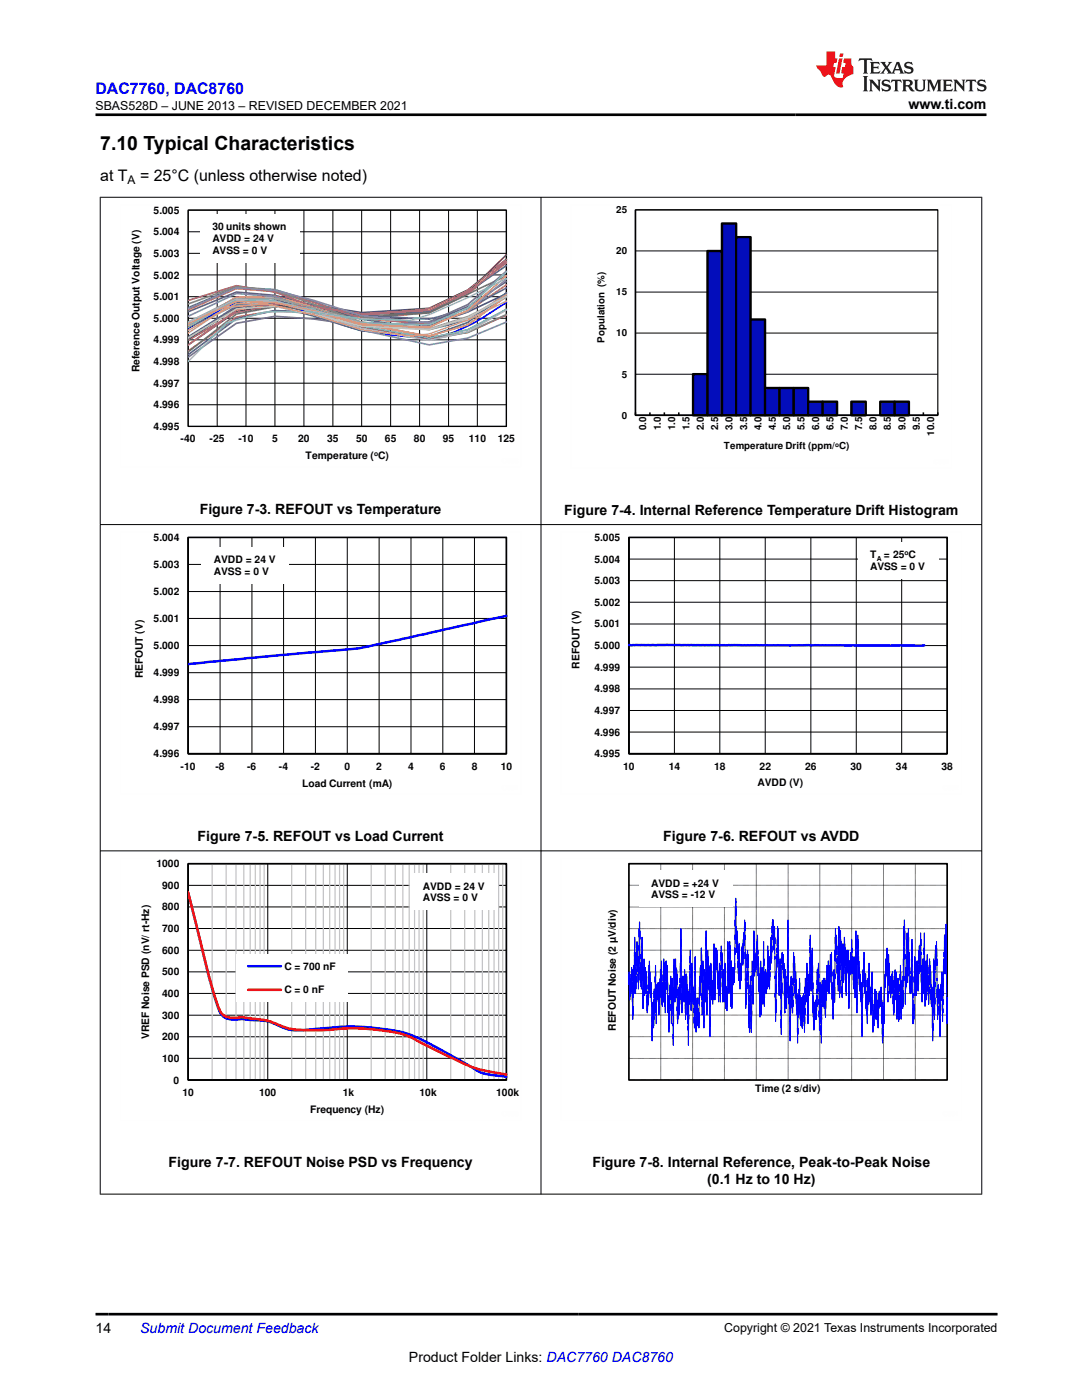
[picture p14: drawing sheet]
<svg xmlns="http://www.w3.org/2000/svg" width="216mm" height="279mm" viewBox="0 0 216 279" stroke-linecap="round" stroke-linejoin="round" font-family="sans-serif">
<defs><g id="words">
<text font-size="3.9" x="20" y="29.9">7.10 Typical Characteristics</text>
<text font-size="3.2" fill="#00f" x="19" y="18.7">DAC7760, DAC8760</text>
<g font-size="3.2">
<text x="20" y="36.1">at T</text>
<text x="27.9" y="36.1">= 25°C (unless otherwise noted)</text>
</g>
<g font-size="2.8">
<text x="181.3" y="21.8">www.ti.com</text>
<text x="39.8" y="102.5">Figure 7-3. REFOUT vs Temperature</text>
<text x="112.6" y="102.7">Figure 7-4. Internal Reference Temperature Drift Histogram</text>
<text x="39.4" y="167.8">Figure 7-5. REFOUT vs Load Current</text>
<text x="132.4" y="167.8">Figure 7-6. REFOUT vs AVDD</text>
<text x="33.6" y="232.9">Figure 7-7. REFOUT Noise PSD vs Frequency</text>
<text x="118.2" y="232.9">Figure 7-8. Internal Reference, Peak-to-Peak Noise</text>
<text x="141.1" y="236.3">(0.1 Hz to 10 Hz)</text>
<text x="19" y="266.1">14</text>
<text x="81.6" y="271.7">Product Folder Links: DAC7760 DAC8760</text>
</g>
<text font-size="2.8" fill="#00f" x="28" y="266.1">Submit Document Feedback</text>
<g font-size="2.5">
<text x="19" y="21.9">SBAS528D – JUNE 2013 – REVISED DECEMBER 2021</text>
<text x="144.5" y="265.8">Copyright © 2021 Texas Instruments Incorporated</text>
</g>
<text font-size="2.4" x="25.5" y="36.7">A</text>
<g font-size="2.1">
<text x="30.7" y="46.9">5.004</text>
<text x="30.7" y="42.6">5.005</text>
<text x="42.4" y="45.9">30 units shown</text>
<text x="30.7" y="51.3">5.003</text>
<text x="42.4" y="48.2">AVDD = 24 V</text>
<text x="42.4" y="50.6">AVSS = 0 V</text>
<text x="30.7" y="59.9">5.001</text>
<text x="30.7" y="55.6">5.002</text>
<text x="30.7" y="64.2">5.000</text>
<text x="30.7" y="68.5">4.999</text>
<text x="27.8" y="74.3" transform="rotate(-90 27.8 74.3)">Reference Output Voltage (V)</text>
<text x="30.7" y="77.2">4.997</text>
<text x="30.7" y="72.9">4.998</text>
<text x="30.7" y="81.5">4.996</text>
<text x="30.7" y="85.8">4.995</text>
<text x="36" y="88.3">-40</text>
<text x="41.8" y="88.3">-25</text>
<text x="47.6" y="88.3">-10</text>
<text x="54.3" y="88.3">5</text>
<text x="59.5" y="88.3">20</text>
<text x="65.3" y="88.3">35</text>
<text x="71" y="88.3">50</text>
<text x="76.8" y="88.3">65</text>
<text x="82.6" y="88.3">80</text>
<text x="88.4" y="88.3">95</text>
<text x="93.6" y="88.3">110</text>
<text x="99.3" y="88.3">125</text>
<text x="61" y="91.7">Temperature ( C)</text>
<text x="30.7" y="107.9">5.004</text>
<text x="118.6" y="107.9">5.005</text>
<text x="30.7" y="113.4">5.003</text>
<text x="42.7" y="112.4">AVDD = 24 V</text>
<text x="118.6" y="112.3">5.004</text>
<text x="173.6" y="111.5">T</text>
<text x="173.6" y="113.8">AVSS = 0 V</text>
<text x="176.4" y="111.5">= 25</text>
<text x="181.3" y="111.5">C</text>
<text x="30.7" y="118.7">5.002</text>
<text x="42.7" y="114.8">AVSS = 0 V</text>
<text x="118.6" y="116.6">5.003</text>
<text x="30.7" y="124.1">5.001</text>
<text x="118.6" y="125.2">5.001</text>
<text x="118.6" y="120.9">5.002</text>
<text x="30.7" y="129.5">5.000</text>
<text x="118.6" y="129.5">5.000</text>
<text x="28.5" y="135.4" transform="rotate(-90 28.5 135.4)">REFOUT (V)</text>
<text x="30.7" y="134.9">4.999</text>
<text x="115.6" y="133.4" transform="rotate(-90 115.6 133.4)">REFOUT (V)</text>
<text x="118.6" y="133.9">4.999</text>
<text x="30.7" y="140.3">4.998</text>
<text x="118.6" y="142.5">4.997</text>
<text x="118.6" y="138.2">4.998</text>
<text x="30.7" y="145.7">4.997</text>
<text x="118.6" y="146.8">4.996</text>
<text x="30.7" y="151.1">4.996</text>
<text x="36" y="153.6">-10</text>
<text x="43" y="153.6">-8</text>
<text x="49.3" y="153.6">-6</text>
<text x="55.7" y="153.6">-4</text>
<text x="62" y="153.6">-2</text>
<text x="68.7" y="153.6">0</text>
<text x="75.1" y="153.6">2</text>
<text x="81.4" y="153.6">4</text>
<text x="87.8" y="153.6">6</text>
<text x="94.1" y="153.6">8</text>
<text x="99.9" y="153.6">10</text>
<text x="118.6" y="151.1">4.995</text>
<text x="124.4" y="153.6">10</text>
<text x="133.4" y="153.6">14</text>
<text x="142.5" y="153.6">18</text>
<text x="151.6" y="153.6">22</text>
<text x="160.6" y="153.6">26</text>
<text x="169.7" y="153.6">30</text>
<text x="178.8" y="153.6">34</text>
<text x="187.9" y="153.6">38</text>
<text x="60.3" y="157">Load Current (mA)</text>
<text x="151.2" y="156.9">AVDD (V)</text>
<text x="31.2" y="173.1">1000</text>
<text x="32.4" y="177.4">900</text>
<text x="84.4" y="177.5">AVDD = 24 V</text>
<text x="84.4" y="179.9">AVSS = 0 V</text>
<text x="130" y="176.9">AVDD = +24 V</text>
<text x="130" y="179.3">AVSS = -12 V</text>
<text x="32.4" y="181.7">800</text>
<text x="32.4" y="190.3">600</text>
<text x="32.4" y="186">700</text>
<text x="32.4" y="194.7">500</text>
<text x="56.8" y="193.6">C = 700 nF</text>
<text x="32.4" y="203.3">300</text>
<text x="32.4" y="199">400</text>
<text x="56.8" y="198.3">C = 0 nF</text>
<text x="29.8" y="207.3" transform="rotate(-90 29.8 207.3)">VREF Noise PSD (nV/ rt-Hz)</text>
<text x="32.4" y="207.6">200</text>
<text x="122.9" y="205.7" transform="rotate(-90 122.9 205.7)">REFOUT Noise (2 µV/div)</text>
<text x="32.4" y="211.9">100</text>
<text x="34.7" y="216.2">0</text>
<text x="36.4" y="218.7">10</text>
<text x="51.7" y="218.7">100</text>
<text x="68.4" y="218.7">1k</text>
<text x="83.7" y="218.7">10k</text>
<text x="99" y="218.7">100k</text>
<text x="150.7" y="218">Time (2 s/div)</text>
<text x="61.9" y="222.1">Frequency (Hz)</text>
</g>
<g font-size="1.9">
<text x="123" y="42.5">25</text>
<text x="123" y="50.7">20</text>
<text x="123" y="58.9">15</text>
<text x="120.6" y="68.4" transform="rotate(-90 120.6 68.4)">Population (%)</text>
<text x="123" y="67.2">10</text>
<text x="124.1" y="75.4">5</text>
<text x="124.1" y="83.6">0</text>
<text x="129" y="85.8" transform="rotate(-90 129 85.8)">0.0</text>
<text x="131.8" y="85.8" transform="rotate(-90 131.8 85.8)">1.0</text>
<text x="134.7" y="85.8" transform="rotate(-90 134.7 85.8)">1.0</text>
<text x="137.6" y="85.8" transform="rotate(-90 137.6 85.8)">1.5</text>
<text x="140.5" y="85.8" transform="rotate(-90 140.5 85.8)">2.0</text>
<text x="143.3" y="85.8" transform="rotate(-90 143.3 85.8)">2.5</text>
<text x="144.5" y="89.7">Temperature Drift (ppm/ C)</text>
<text x="146.2" y="85.8" transform="rotate(-90 146.2 85.8)">3.0</text>
<text x="149.1" y="85.8" transform="rotate(-90 149.1 85.8)">3.5</text>
<text x="151.9" y="85.8" transform="rotate(-90 151.9 85.8)">4.0</text>
<text x="154.8" y="85.8" transform="rotate(-90 154.8 85.8)">4.5</text>
<text x="157.7" y="85.8" transform="rotate(-90 157.7 85.8)">5.0</text>
<text x="160.6" y="85.8" transform="rotate(-90 160.6 85.8)">5.5</text>
<text x="163.4" y="85.8" transform="rotate(-90 163.4 85.8)">6.0</text>
<text x="166.3" y="85.8" transform="rotate(-90 166.3 85.8)">6.5</text>
<text x="169.2" y="85.8" transform="rotate(-90 169.2 85.8)">7.0</text>
<text x="172" y="85.8" transform="rotate(-90 172 85.8)">7.5</text>
<text x="174.9" y="85.8" transform="rotate(-90 174.9 85.8)">8.0</text>
<text x="177.8" y="85.8" transform="rotate(-90 177.8 85.8)">8.5</text>
<text x="180.7" y="85.8" transform="rotate(-90 180.7 85.8)">9.0</text>
<text x="183.5" y="85.8" transform="rotate(-90 183.5 85.8)">9.5</text>
<text x="186.4" y="86.9" transform="rotate(-90 186.4 86.9)">10.0</text>
</g>
<g font-size="1.4">
<text x="74.6" y="91">o</text>
<text x="175" y="111.9">A</text>
<text x="180.5" y="110.8">o</text>
</g>
<text font-size="1.3" x="166.6" y="89.1">o</text>
</g></defs>
<g fill="none" stroke="#000" stroke-width=".2">
<path d="M37.6 41.9h63.4v43.2h-63.4zM37.6 59.2h63.4M37.6 54.9h63.4M37.6 50.6h63.4M37.6 46.3h63.4M43.3 41.9v43.2M49.1 41.9v43.2M54.9 41.9v43.2M60.6 41.9v43.2M66.4 41.9v43.2M72.2 41.9v43.2M77.9 41.9v43.2"/>
<path d="M83.7 41.9v43.2M89.5 41.9v43.2M95.2 41.9v43.2M37.6 76.5h63.4M37.6 72.2h63.4M37.6 67.8h63.4M37.6 63.5h63.4M37.6 80.8h63.4"/>
</g>
<path d="M37.5 41.9h63.5v43.2h-63.5z" fill="none" stroke="#000" stroke-width=".25"/>
<path d="M101.1 60.4l-2.4 1.4a34.1 34.1 0 0 1-10.9 5.3 48.9 48.9 0 0 1-13.5-.8 46.4 46.4 0 0 1-10.9-3.3 43.9 43.9 0 0 0-13.5-2.9 14.6 14.6 0 0 0-7.4 2.6l-5 2.8" fill="none" stroke="#00f" stroke-width=".33"/>
<path d="M101.1 58.6l-7.8 3.7-7.7 2.6-13.4-.5-9.7-2.4-7.6-1.4-7.7 .6-9.7 6" fill="none" stroke="#345b88" stroke-width=".33"/>
<path d="M101.1 50.9l-7.8 7.4-7.7 3.9-13.4 .6-9.7-1.4-7.6-.6-7.7 1.4-9.7 6.6" fill="none" stroke="#8a3532" stroke-width=".33"/>
<path d="M101.1 51.8l-7.8 6.1-7.7 3.6-13.4 .9-9.7-1.6-7.6-.5-7.7 1.1-9.7 6.4" fill="none" stroke="#5a4474" stroke-width=".33"/>
<path d="M101.1 58.4l-7.8 6-7.7 2.7-13.4-1.1-9.7-2.9-7.6-2.1-7.7-.2-9.7 4.6" fill="none" stroke="#307b8f" stroke-width=".33"/>
<path d="M101.1 52.1l-7.8 6.6-7.7 3.7-13.4 1.2-9.7-1-7.6-.6-7.7 1.3-9.7 6.8" fill="none" stroke="#b56a2c" stroke-width=".33"/>
<path d="M101.1 53l-7.8 5.3-7.7 3.9-13.4 1.1-9.7-1-7.6-.3-7.7 1.6-9.7 7.2" fill="none" stroke="#3d6a9f" stroke-width=".33"/>
<path d="M101.1 51.8l-7.8 6.1-7.7 3.7-13.4 1.3-9.7-1.1-7.6-.6-7.7 1.1-9.7 5.6" fill="none" stroke="#a13f3b" stroke-width=".33"/>
<path d="M101.1 55l-15.5 7.5-13.4 .7-9.7-1.3-7.6-.7-7.7 1.5-9.7 7.6" fill="none" stroke="#809d46" stroke-width=".33"/>
<path d="M101.1 56.2l-7.8 5-7.7 3.2-13.4-.7-17.3-4.8-7.7-.6-9.7 3.9" fill="none" stroke="#6a5187" stroke-width=".33"/>
<path d="M101.1 59.1l-7.8 4.8-7.7 1.9-13.4-2.1-9.7-3.5-7.6-2.4-7.7-.5-9.7 4.1" fill="none" stroke="#398fa6" stroke-width=".33"/>
<path d="M101.1 56.9l-7.8 5.2-7.7 2.6-13.4-1.2-9.7-3.1-7.6-2.2-7.7-.6-9.7 4.3" fill="none" stroke="#d27b35" stroke-width=".33"/>
<path d="M101.1 57.5l-7.8 4.1-7.7 2.1-13.4-.8-9.7-2-7.6-1-7.7 1.1-9.7 6.5" fill="none" stroke="#4678b2" stroke-width=".33"/>
<path d="M37.5 60l9.7-3 7.7 1.3 7.6 2.9 9.7 4.1 13.4 2.5 7.7-1.5 7.8-3.4" fill="none" stroke="#b64745" stroke-width=".33"/>
<path d="M37.5 60.7l9.7-3.5 7.7 .8 7.6 2.7 9.7 3.6 13.4 3 7.7-.9 7.8-3.6" fill="none" stroke="#90b050" stroke-width=".33"/>
<path d="M101.1 54.1l-7.8 6.7-7.7 3.4-13.4 .8-9.7-1.3-7.6-.6-7.7 1.4-9.7 6.8" fill="none" stroke="#775b97" stroke-width=".33"/>
<path d="M101.1 61.7l-7.8 4.1-7.7 1.7-13.4-2.4-9.7-3.4-7.6-2.1-7.7 .1-9.7 5.6" fill="none" stroke="#42a1ba" stroke-width=".33"/>
<path d="M101.1 59.1l-7.8 5.7-7.7 2.3-13.4-2.4-9.7-3.5-7.6-2.1-7.7 .2-9.7 5.7" fill="none" stroke="#eb8a3c" stroke-width=".33"/>
<path d="M37.5 63.1l9.7-4.5 7.7 .6 7.6 2.7 9.7 4 13.4 2.9 7.7-1.3 7.8-3.2" fill="none" stroke="#6d90c2" stroke-width=".33"/>
<path d="M101.1 52.5l-7.8 5.9-7.7 3.5-13.4 .7-9.7-1.4-7.6-.6-7.7 1.3-9.7 7" fill="none" stroke="#c56d6c" stroke-width=".33"/>
<path d="M101.1 59.4l-7.8 3.8-7.7 2.4-13.4-1.3-9.7-2.9-7.6-1.8-7.7-.1-9.7 4.8" fill="none" stroke="#a4c174" stroke-width=".33"/>
<path d="M101.1 55.7l-7.8 6.5-7.7 2.3-13.4-1.5-9.7-3.1-7.6-1.9-7.7-.5-9.7 4.2" fill="none" stroke="#8f7bac" stroke-width=".33"/>
<path d="M101.1 54.2l-7.8 7.2-7.7 3.4-13.4-.3-9.7-2.6-7.6-1.8h-7.7l-9.7 4.7" fill="none" stroke="#6bb3ca" stroke-width=".33"/>
<path d="M101.1 55l-7.8 6.9-7.7 3.4-13.4-.5-9.7-2.6-7.6-1.9-7.7-.2-9.7 4.5" fill="none" stroke="#f69f68" stroke-width=".33"/>
<path d="M101.1 61.9l-7.8 4.3-7.7 1.7-13.4-2.4-9.7-3.2-7.6-2.2-7.7-.4-9.7 4.6" fill="none" stroke="#9baed0" stroke-width=".33"/>
<path d="M101.1 58.8l-7.8 4.7-7.7 2.2-13.4-1.1-9.7-2.7-7.6-1.6-7.7 .3-9.7 5.4" fill="none" stroke="#d29b9a" stroke-width=".33"/>
<path d="M101.1 59.1l-7.8 4.3-7.7 2.4-13.4-.7-9.7-2.4-7.6-1.5-7.7 .5-9.7 5.7" fill="none" stroke="#bbcf9e" stroke-width=".33"/>
<path d="M101.1 55.6l-7.8 3.8-7.7 3.4-3.8 1.1-9.6-.2-9.7-1.4h-9.5l-7.8 2.1-7.7 7.7" fill="none" stroke="#99c5d6" stroke-width=".33"/>
<path d="M101.1 60.1l-7.8 3.8-7.7 2.8-3.8 .4-9.6-1.3-9.7-3-9.5-2.2-7.8 .7-7.7 5.2" fill="none" stroke="#f6b897" stroke-width=".33"/>
<path d="M24 40.9h80v52.3h-80z" fill="none" stroke="#fefefe" stroke-width=".2" stroke-dasharray=".4 .1" stroke-linecap="butt"/>
<g fill="#fff">
<path d="M39.9 42.7h19.9v9.7h-19.9z" fill-rule="evenodd"/>
<path d="M126.8 41.9h60.4v41h-60.4z" fill-rule="evenodd"/>
</g>
<path d="M126.8 58.3h60.3M126.8 50.1h60.3M126.8 41.9h60.3M126.8 74.7h60.3M126.8 66.5h60.3M126.8 82.9h60.3" fill="none" stroke="#000" stroke-width=".2"/>
<path d="M126.8 41.9h60.3v41h-60.3z" fill="none" stroke="#000" stroke-width=".23"/>
<path d="M138.3 74.7h2.9v8.2h-2.9z" fill-rule="evenodd" fill="#030dbb"/>
<path d="M138.3 74.7h2.9v8.2h-2.9z" fill="none" stroke="#000" stroke-width=".47"/>
<path d="M141.2 50.1h2.9v32.8h-2.9z" fill-rule="evenodd" fill="#030dbb"/>
<path d="M141.2 50.1h2.9v32.8h-2.9z" fill="none" stroke="#000" stroke-width=".47"/>
<path d="M144.1 44.6h2.8v38.3h-2.8z" fill-rule="evenodd" fill="#030dbb"/>
<path d="M144.1 44.6h2.8v38.3h-2.8z" fill="none" stroke="#000" stroke-width=".47"/>
<path d="M146.9 47.3h2.9v35.6h-2.9z" fill-rule="evenodd" fill="#030dbb"/>
<path d="M146.9 47.3h2.9v35.6h-2.9z" fill="none" stroke="#000" stroke-width=".47"/>
<path d="M149.8 63.8h2.9v19.1h-2.9z" fill-rule="evenodd" fill="#030dbb"/>
<path d="M149.8 63.8h2.9v19.1h-2.9z" fill="none" stroke="#000" stroke-width=".47"/>
<path d="M152.7 77.4h2.8v5.5h-2.8z" fill-rule="evenodd" fill="#030dbb"/>
<path d="M152.7 77.4h2.8v5.5h-2.8z" fill="none" stroke="#000" stroke-width=".47"/>
<path d="M155.5 77.4h2.9v5.5h-2.9z" fill-rule="evenodd" fill="#030dbb"/>
<path d="M155.5 77.4h2.9v5.5h-2.9z" fill="none" stroke="#000" stroke-width=".47"/>
<path d="M158.4 77.4h2.9v5.5h-2.9z" fill-rule="evenodd" fill="#030dbb"/>
<path d="M158.4 77.4h2.9v5.5h-2.9z" fill="none" stroke="#000" stroke-width=".47"/>
<path d="M161.3 80.2h2.8v2.7h-2.8z" fill-rule="evenodd" fill="#030dbb"/>
<path d="M161.3 80.2h2.8v2.7h-2.8z" fill="none" stroke="#000" stroke-width=".47"/>
<path d="M164.1 80.2h2.9v2.7h-2.9z" fill-rule="evenodd" fill="#030dbb"/>
<path d="M164.1 80.2h2.9v2.7h-2.9z" fill="none" stroke="#000" stroke-width=".47"/>
<path d="M169.9 80.2h2.9v2.7h-2.9z" fill-rule="evenodd" fill="#030dbb"/>
<path d="M169.9 80.2h2.9v2.7h-2.9z" fill="none" stroke="#000" stroke-width=".47"/>
<path d="M175.6 80.2h2.9v2.7h-2.9z" fill-rule="evenodd" fill="#030dbb"/>
<path d="M175.6 80.2h2.9v2.7h-2.9z" fill="none" stroke="#000" stroke-width=".47"/>
<path d="M178.5 80.2h2.9v2.7h-2.9z" fill-rule="evenodd" fill="#030dbb"/>
<path d="M178.5 80.2h2.9v2.7h-2.9z" fill="none" stroke="#000" stroke-width=".47"/>
<g fill="none" stroke="#000" stroke-width=".31">
<path d="M126.8 41.9v41h60.3v-.6M129.7 82.3v.6M132.6 82.3v.6M135.4 82.3v.6M138.3 82.3v.6M141.2 82.3v.6M144.1 82.3v.6M146.9 82.3v.6M149.8 82.3v.6M152.7 82.3v.6M155.5 82.3v.6M158.4 82.3v.6"/>
<path d="M161.3 82.3v.6M164.1 82.3v.6M167 82.3v.6M169.9 82.3v.6M172.8 82.3v.6M175.6 82.3v.6M178.5 82.3v.6M181.4 82.3v.6M184.2 82.3v.6"/>
</g>
<path d="M113.9 40.9h76v52.5h-76zM24 106.2h80v52.3h-80z" fill="none" stroke="#fefefe" stroke-width=".2" stroke-dasharray=".4 .1" stroke-linecap="butt"/>
<g fill="none" stroke="#000" stroke-width=".2">
<path d="M37.6 107.3h63.4v43.1h-63.4M37.6 118.1h63.4M37.6 112.6h63.4M43.9 107.3v43.1M50.3 107.3v43.1M56.6 107.3v43.1M62.9 107.3v43.1M69.3 107.3v43.1M75.6 107.3v43.1M82 107.3v43.1M88.4 107.3v43.1M94.7 107.3v43.1"/>
<path d="M37.6 139.6h63.4M37.6 134.3h63.4M37.6 128.8h63.4M37.6 123.4h63.4M37.6 145h63.4"/>
</g>
<path d="M37.5 107.3h63.5v43.1h-63.5zM37.5 107.3v43.1h63.6" fill="none" stroke="#000" stroke-width=".33"/>
<path d="M101.1 122.9l-29.4 6.5-22.3 1.9-11.9 1.2" fill="none" stroke="#00f" stroke-width=".49"/>
<path d="M40.2 109.2h17.5v7.3h-17.5z" fill-rule="evenodd" fill="#fff"/>
<g fill="none" stroke="#000" stroke-width=".2">
<path d="M125.5 107.3h63.5v43.1h-63.5zM125.5 115.9h63.5M125.5 111.6h63.5M134.6 107.3v43.1M143.6 107.3v43.1M152.7 107.3v43.1M161.8 107.3v43.1M170.9 107.3v43.1M179.9 107.3v43.1M125.5 137.5h63.5M125.5 133.1h63.5M125.5 128.8h63.5"/>
<path d="M125.5 124.5h63.5M125.5 120.2h63.5M125.5 146.1h63.5M125.5 141.8h63.5"/>
</g>
<path d="M125.5 107.3h63.5v43.1h-63.5zM125.5 107.3v43.1h63.5" fill="none" stroke="#000" stroke-width=".33"/>
<path d="M125.5 128.7l58.9 .1" fill="none" stroke="#00f" stroke-width=".49"/>
<path d="M111.9 106.2h80v52.3h-80z" fill="none" stroke="#fefefe" stroke-width=".2" stroke-dasharray=".4 .1" stroke-linecap="butt"/>
<path d="M171.2 108.3h16v7.2h-16z" fill-rule="evenodd" fill="#fff"/>
<g fill="none" stroke="#000" stroke-width=".2">
<path d="M37.6 172.4h63.4v43.1h-63.4M37.6 176.7h63.4M53.4 172.4v43.1M69.3 172.4v43.1M85.2 172.4v43.1M37.6 198.3h63.4M37.6 194h63.4M37.6 189.7h63.4M37.6 185.3h63.4M37.6 181h63.4M37.6 211.2h63.4M37.6 206.9h63.4"/>
<path d="M37.6 202.6h63.4"/>
</g>
<g fill="none" stroke="#c4c4c4" stroke-width=".25">
<path d="M42.3 172.4v43.1M45.1 172.4v43.1M47.1 172.4v43.1M48.7 172.4v43.1M49.9 172.4v43.1M50.9 172.4v43.1M51.9 172.4v43.1M52.7 172.4v43.1M58.2 172.4v43.1M61 172.4v43.1M63 172.4v43.1M64.5 172.4v43.1"/>
<path d="M65.8 172.4v43.1M66.9 172.4v43.1M67.8 172.4v43.1M68.6 172.4v43.1M74.1 172.4v43.1M76.9 172.4v43.1M78.9 172.4v43.1M80.4 172.4v43.1M81.7 172.4v43.1M82.7 172.4v43.1M83.6 172.4v43.1M84.4 172.4v43.1"/>
<path d="M89.9 172.4v43.1M92.7 172.4v43.1M94.7 172.4v43.1M96.3 172.4v43.1M97.5 172.4v43.1M98.6 172.4v43.1M99.5 172.4v43.1M100.3 172.4v43.1"/>
</g>
<path d="M37.5 172.4h63.5v43.1h-63.5zM37.5 172.4v43.1h63.6" fill="none" stroke="#000" stroke-width=".33"/>
<path d="M37.5 178.1l2.6 10.6a108.9 108.9 0 0 0 3.8 13.2 3.3 3.3 0 0 0 3.8 1.5l1.6 .1a13.8 13.8 0 0 1 6.1 1.1 8.9 8.9 0 0 0 6 .9 54.7 54.7 0 0 1 13.4-.3 24 24 0 0 1 11.9 3.6l6 3.4a12.7 12.7 0 0 0 4.8 2.3l3.6 .4" fill="none" stroke="#00f" stroke-width=".49"/>
<path d="M37.5 178.1l2.6 10.5a106.1 106.1 0 0 0 3.8 13 3.3 3.3 0 0 0 3.8 1.5l1.6 .1a18.1 18.1 0 0 1 7.4 1.8 26.7 26.7 0 0 0 8.6 .6 40.9 40.9 0 0 1 15.8 1l1.3 .6a130.2 130.2 0 0 0 12.8 6.1l5.9 1.1" fill="none" stroke="#f00" stroke-width=".49"/>
<path d="M47.1 190.5h22.2v9.4h-22.2z" fill-rule="evenodd" fill="#fff"/>
<path d="M49.5 192.8h6.6" fill="none" stroke="#00f" stroke-width=".49"/>
<path d="M49.5 197.5h6.6" fill="none" stroke="#f00" stroke-width=".49"/>
<path d="M24 171.3h80v52.4h-80z" fill="none" stroke="#fefefe" stroke-width=".2" stroke-dasharray=".4 .1" stroke-linecap="butt"/>
<path d="M81.9 174.4h17.5v7.2h-17.5z" fill-rule="evenodd" fill="#fff"/>
<g fill="none" stroke="#000" stroke-width=".2">
<path d="M125.5 176.7h63.5M125.5 172.4h63.5v43.1M125.5 172.4v43.1h63.5M131.8 172.4v43.1M138.2 172.4v43.1M144.6 172.4v43.1M150.9 172.4v43.1M157.3 172.4v43.1M163.6 172.4v43.1M169.9 172.4v43.1M176.3 172.4v43.1M182.6 172.4v43.1"/>
<path d="M125.5 198.3h63.5M125.5 194h63.5M125.5 189.6h63.5M125.5 185.3h63.5M125.5 181h63.5M125.5 211.2h63.5M125.5 206.9h63.5M125.5 202.6h63.5"/>
</g>
<path d="M125.5 172.4h63.5v43.1h-63.5z" fill="none" stroke="#000" stroke-width=".33"/>
<path d="M137.7 192.2v-2.6l.2 12.2 .1-9.6 .3 8.2 .1-3.4v2.6v-1.8l.2 7.4 .1-14.3 .2 15.1 .2-6.9 .1 5.6 .1-3.4 .1 3.9 .2-8.2v2.6l.1-6.5 .1 3v-2.2l.1 1.3v-6l.2 13.4 .2-10.8 .1 13.4 .2-11.7 .1 6.5 .2-14.3 .1 16v-1.7l.1 2.6 .1-13 .2 7.8v-4.8l.1 3.1v-1.8l.2 13 .1-14.7 .2 7.3 .1-3.8 .1 4.7 .3-12.1 .1 11.3 .3-10.4v4.3l.2-3.9 .3 10.4 .1-7.8 .1 3v-2.6l.2 7.4 .1-11.2 .1 4.3 .1-3 .1 9.9 .1-6.5 .2 6.5v-3v2.6l.2-7.4 .1 9.1 .2-4.3 .1 4.7 .1-13.8 .2 10.4 .2-10.4 .2 13 .1-9.1 .1 9.5 .2-8.2 .1 3.5 .1-3.5 .1 3 .1-3v3l.2-16.8 .2 10.8 .1-4.4 .3 10 .1-7.4 .2 9.1 .1-5.2 .1 3.5 .1-6.5 .1 2.6v-3l.1 3.9v-.2l.1-5v2.1l.3-6v2.1v-1.7l.2 17.3 .1-3.9v3l.3-10.8 .3 16.4 .2-11.3 .2 11.3 .1-4.3M137.7 189.6l-.3 19-.4-13.8v1.7v-2.1l-.2 9.1-.2-10-.1 6.5-.3-5.2-.1 7.3-.2-16.8-.3 16.8v-2.1v2.6l-.2-5.6-.2 7.3-.2-10.8-.1 5.6-.1-7.8-.1 8.7-.2-8.6-.2 17.2-.1-12.9-.1 2.6v-3.1l-.1 9.1-.2-9.5-.2 4.8v-2.2l-.1 8.6-.3-13.4-.2 4.8-.1-5.6-.2 10.4-.2-10.9-.2 8.7-.1-4-.1 4.9-.1-9.1-.1 7.3-.1-5.6-.3 9.1-.2-6.5-.1 3.5-.1-3.1v2.2l-.1-1.7-.1 7.3-.1-11.6-.1 9.4-.2-4.7-.1 7.8-.1-5.2v2.6l-.1-2.2-.1 7.4-.1-10.4v2.6l-.1-3.5v1.8v-2.2v3l-.1-3.9-.1 3.1-.1-6.5-.2 8.6-.1-2.6-.2 4.4-.1-8.3-.1 4.4-.2-5.2-.1 5.6-.1-7.4-.2 10-.2-14.3-.1 10.4-.2-5.2v3.9l-.1-3v1.3l-.1-10.4-.2 13.4-.3-9.5-.3 10.4-.2-11.3-.1 11.2-.1-5.6-.1 10.9-.3-10.4-.2 5.6v-3.5l-.1 4.4-.2-5.7v2.6M162.2 196.1l.2 9.5 .1-5.6 .1 3.4 .1-3.9 .2 3.9 .2-9.9 .1 4.3 .1-5.6 .2 13.4 .1-9.5 .3 12.1 .2-12.5 .1 5.2 .1-5.7 .2 6.1 .1-6.1 .1 7.8 .3-10.3 .1 5.1 .2-6 .2 6.5 .2-7.8 .1 3.9 .1-4.3 .3 13.3 .2-9.9 .1 6.4 .2-14.6 .1 4.8 .1-3.5 .2 7.8v-3.5l.2 6.9 .1-12.9 .1 14.2 .2-13.4 .1 6.5 .1-4.3 .2 11.2 .1-10.8 .1 7.8 .2-9.1 .3 11.7 .2-9.1 .2 4.4v-4.4l.2 11.7 .1-8.9v-.2v2.6l.2-4.8 .1 4.4 .1-6.9 .1 6.4 .2-3 .2 6.5 .1-6.5v2.2v-1.7l.1 7.7 .2-13.4 .2 16.4 .2-15.5 .3 9.9v-1.7v3l.2-3.4 .1 5.2v-3.5l.2 10.8 .2-13.4 .1 2.6 .1-6.1 .2 8.3v-2.6v2.1l.1-3.4 .1 6.9v-2.2l.1 2.6 .1-3.4 .1 6 .1-9.1 .1 5.2 .1-8.2 .2 7.4v-2.6l.2 5.6 .2-8.7 .2 12.1 .1-3.4 .1 2.1v-4.3M186.6 191.4l.1-2.7 .1 3.1 .1-3.9 .2 15.5 .2-6.9v2.6v-2.1v2.6l.1-2.2v2.2v-1.8v2.6l.1-1.7 .1 8.2 .1-10.4 .1 3.1 .1-5.7 .2 10 .4-17.2 .1 7.7 .2-10.1 .2 20v-5.2M186.7 189.6l-.2 13.8-.2-12-.2 16.4-.1-10.8-.1 3.9-.2-7v2.7l-.1-3.1v3l-.1-5.2-.2 9.1-.3-9.9-.1 9.1-.2-7.8-.1 9-.2-14.6-.1 12.1-.2-7-.1 8.7-.3-13.8-.1 7.3v-2.1l-.1 2.6-.1-5.2-.1 7.7v-2.6l-.1 3.9-.2-6-.2 6.9-.3-7.8-.2 12.5v-2.1v2.6l-.1-2.6v3l-.2-16.8-.2 9.5v-1.3l-.1 2.6v-3.5l-.1 3.5-.1-8.2-.1 3.4v-.4l-.1-7.8-.2 10.8-.1-9.9-.1 10.3-.1-1.7v2.2v-3.9l-.2 7.3-.1-16.8-.3 17.3v-2.2l-.1 2.6-.1-5.6-.2 7.8-.1-10.9-.2 9.5v-2.1v3v-1.7v2.1l-.1-2.5v2.6v-3.1l-.1 3.5-.1-8.7-.2 8.3-.2-9.6-.1 5.7-.1-6.1-.3 9.1-.2-8.7-.1 3.9-.1-3.4v2.6l-.1-2.2-.1 4.3-.1-4.3-.1 3.5-.2-7.8-.1 9.5-.2-10.8-.2 5.6v-3.4l-.2 5.6v-2.6v2.6v-2.2l-.1 2.2v-1.8l-.1 7.8v-1.7v3l-.1-3.4-.2 7.3-.3-11.2-.1 3.9-.1-3.1-.1 2.2v-2.2v2.2v-2.2l-.1 .2v2.4v-2.1v2.6v-2.2l-.2 6.5v-3.1v2.2l-.1-3v3.1l-.2-6.6-.1 5.6-.2-6-.2 5.6M162.2 200.4l-.1-11.2-.2 8.6-.2-11.2-.2 12.1-.1-4.3-.2 9.9-.2-12.1-.1 7.8-.2-4.8-.2 10.8-.2-7.7-.2 6.9-.1-6.1-.1 5.7-.1-5.7-.1 4.4-.1-8.3-.2 6.9-.1-3.4v2.6v-1.7l-.1 8.6-.2-9.3v-.2v1.7v-2.1l-.1 3.4-.1-7.8-.1 5.2-.2-8.2v2.6v-2.6l-.1 2.6-.1-3.5-.2 12.2-.2-7.4-.2 13-.2-10.8-.1 3.4v-2.1v1.7l-.2-16.4-.1 14.2-.1-1.7v2.2v-2.2l-.1 5.2-.2-7.8-.1 8.6-.2-9.7v-.2v2.2l-.1-3.9-.2 3v-3.4l-.2 16.4-.2-14.7v2.1v-2.5l-.2 7.3-.3-13.8-.4 19-.2-19-.2 4.7-.1-5.6v2.2l-.1-2.6-.3 8.6v-5.2l-.2 6.5-.1-2.6v6.5l-.1-3.9-.1 3.5-.1-2.6v2.1l-.1-7.7-.1 8.6-.1-3-.1 3.9-.2-4.8-.2 7.4-.1-13-.2 12.5-.1-7.3-.2 9.5-.1-10.8-.2 11.2-.3-11.2v3v-.5l-.2-7.7v3v-2.1l-.2 5.6-.1-1.7v2.1v-2.1v2.5l-.1-3.4v2.1l-.1-1.7v3.9l-.2-9-.1 14.4v.2l-.2-8.7-.2 13.9" fill="none" stroke="#00f" stroke-width=".2"/>
<path d="M111.9 171.3h80v52.4h-80z" fill="none" stroke="#fefefe" stroke-width=".2" stroke-dasharray=".4 .1" stroke-linecap="butt"/>
<path d="M127.5 173.8h18.7v7.2h-18.7z" fill-rule="evenodd" fill="#fff"/>
<path d="M19.9 39.4h176.1M20 39.3v199.1M107.9 39.3v199.1M195.9 39.3v199.1M19.9 104.7h176.1M19.9 169.8h176.1M19.9 238.3h176.1" fill="none" stroke="#000" stroke-width=".2"/>
<path d="M171.5 11.6l-.2 .6 .5-.2h.6v.1v2.2l-.2 .4h1l-.2-.4v-2.2v-.1h.5l.5 .2-.1-.6zM173.6 12.4l.2 .3v1.6l-.2 .4h1.9l.1-.6a1.08 1.08 0 0 1-1.3 .2v-.7h.6l.4 .2v-.7l-.4 .2h-.6v-.5l.2-.2a1 1 0 0 1 1 .3l-.1-.5zM175.7 12.4l.9 1.1-1 1.2h.9l-.2-.2 .5-.8 .4 .8-.2 .2h1.6l-.2-.2 .2-.5h.9l.1 .5-.1 .2h.9l-.2-.4-.8-1.9h-.5l-.9 2.1-.9-1.1 .9-1h-.8l.2 .2-.4 .6-.4-.6 .2-.2zM179 12.8l.4 1h-.7zM180.7 12.5a.65 .65 0 0 0-.2 .7 .65 .65 0 0 0 .6 .5l.6 .1 .1 .3a.79 .79 0 0 1-.7 .4 .79 .79 0 0 1-.7-.5l.1 .7 .2-.1a.93 .93 0 0 0 1.1 0 .93 .93 0 0 0 .4-.9 1.46 1.46 0 0 0-1.2-.6l-.1-.3a1.09 1.09 0 0 1 1.2 .2l-.2-.6-.1 .1-.5-.2zM172.2 15.2l.2 .4v2.2l-.2 .4h1l-.2-.4v-2.2l.2-.4zM173.4 15.9l.2 .4v1.5l-.2 .4h.8l-.3-.4 .1-1.3 1.6 1.8v-2l.2-.4h-.7l.1 .2 .1 1.1-1.2-1.3zM176.2 16a.65 .65 0 0 0-.2 .8 .65 .65 0 0 0 .6 .4l.6 .2 .1 .2a.79 .79 0 0 1-.7 .4 .79 .79 0 0 1-.7-.5l.1 .7 .2-.1a.93 .93 0 0 0 1.1 .1 .93 .93 0 0 0 .4-1 1.46 1.46 0 0 0-1.2-.5l-.1-.4a1.09 1.09 0 0 1 1.2 .2l-.1-.6-.2 .1-.5-.1zM177.9 15.9l-.1 .6a.63 .63 0 0 1 .8-.3v1.6l-.3 .4h1l-.2-.4v-1.6a.66 .66 0 0 1 .8 .3l-.1-.6zM180 15.9l.2 .4v1.5l-.2 .4h1l-.2-.2-.1-.7h.5l.1 .2a.79 .79 0 0 0 1.2 .6l-1-.9a.61 .61 0 0 0 .6-.6 .61 .61 0 0 0-.5-.7zM180.8 16.2h.1a.47 .47 0 0 1 .5 .1 .47 .47 0 0 1 .1 .5l-.1 .1-.7 .1zM182.3 15.9l.2 .2a2.27 2.27 0 0 0 .4 2 1.04 1.04 0 0 0 1.7-.7v-1.3l.2-.2h-.8l.2 .4v1.1a.6 .6 0 0 1-.6 .6 .6 .6 0 0 1-.6-.6v-1.1l.3-.4zM184.9 15.9l.2 .4v1.5l-.2 .4h.8l-.3-.4v-1.4l.9 1.9 .9-1.9v1.4l-.3 .4h1l-.2-.4v-1.5l.2-.4h-.8l-.7 1.5-.6-1.5zM188.1 15.9l.2 .4v1.5l-.2 .4h1.9l.1-.6a1.09 1.09 0 0 1-1.3 .2v-.7h.6l.4 .2v-.6l-.4 .2h-.6v-.6l.2-.1a1.01 1.01 0 0 1 1 .3l-.1-.6zM190.2 15.9l.3 .4v1.5l-.3 .4h.8l-.2-.4v-1.3l1.6 1.8v-2l.2-.4h-.7l.2 .2v1.1l-1.2-1.3zM192.8 15.9l-.1 .6a.63 .63 0 0 1 .8-.3v1.6l-.3 .4h1l-.2-.4v-1.6a.66 .66 0 0 1 .8 .3l-.1-.6zM195.2 16a.65 .65 0 0 0-.2 .8 .65 .65 0 0 0 .6 .4l.6 .2 .2 .2a.79 .79 0 0 1-.7 .4 .79 .79 0 0 1-.7-.5l.1 .7 .2-.1a.93 .93 0 0 0 1 .1 .93 .93 0 0 0 .5-1 1.46 1.46 0 0 0-1.3-.5v-.4a1.09 1.09 0 0 1 1.2 .2l-.2-.6-.2 .1-.5-.1z" fill="#231f20"/>
<path d="M164.9 10.3v2.7h-2l.1 .4 .8 1a.95 .95 0 0 0 1 .9 .59 .59 0 0 1 .5-.4 .59 .59 0 0 1 .5 .3l.4 .8a1.59 1.59 0 0 0 2.1 1.4 1.61 1.61 0 0 1 1-2.3l1-.3-.1-1.5a1.59 1.59 0 0 1-.3-1.7h-1.5l-.2 .9h.6l-.2 .9h-.5l-.2 .9v.3l.4 .1-.1 .9h-.7a.73 .73 0 0 1-1-.7l.3-1.5h-.5l.1-.9h.5l.2-.9h-.5v-1.3zM167.4 11.6l-.6 3.1h.7l.6-3.1zM167.6 10.7l-.1 .6h.7l.1-.6z" fill="#ed1c24"/>
<path d="M19 22.9h177.8M19 262.3h180" fill="none" stroke="#000" stroke-width=".53"/>
<use href="#words"/>
</svg>
